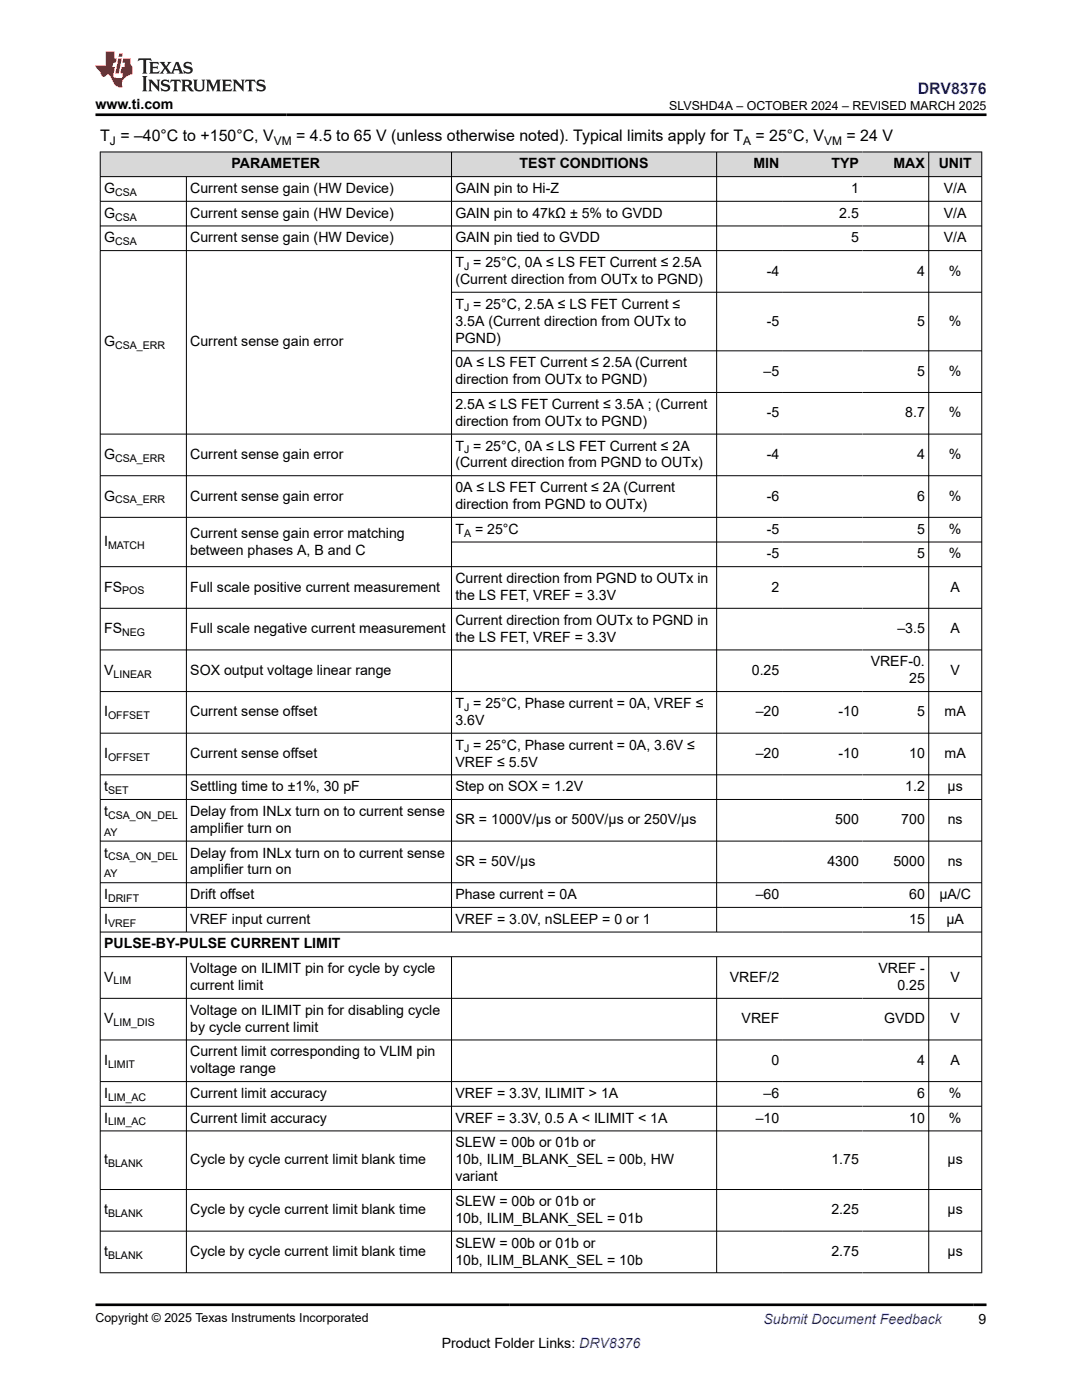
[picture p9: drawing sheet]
<svg xmlns="http://www.w3.org/2000/svg" width="216mm" height="279mm" viewBox="0 0 216 279" stroke-linecap="round" stroke-linejoin="round" font-family="sans-serif">
<defs><g id="words">
<text font-size="3.2" fill="#00f" x="183.1" y="18.7">DRV8376</text>
<g font-size="3.2">
<text x="20" y="28.2">T = –40°C to +150°C, V</text>
<text x="59.1" y="28.2">= 4.5 to 65 V (unless otherwise noted). Typical limits apply for T</text>
<text x="150.7" y="28.2">= 25°C, V</text>
<text x="168.9" y="28.2">= 24 V</text>
</g>
<g font-size="2.8">
<text x="19" y="21.8">www.ti.com</text>
<text x="46.2" y="33.6">PARAMETER</text>
<text x="103.7" y="33.6">TEST CONDITIONS</text>
<text x="150.3" y="33.6">MIN</text>
<text x="165.9" y="33.6">TYP</text>
<text x="178.3" y="33.6">MAX</text>
<text x="187.3" y="33.6">UNIT</text>
<text x="20.8" y="38.5">G</text>
<text x="38" y="38.5">Current sense gain (HW Device)</text>
<text x="90.9" y="38.5">GAIN pin to Hi-Z</text>
<text x="169.8" y="38.5">1</text>
<text x="188.3" y="38.5">V/A</text>
<text x="20.8" y="43.4">G</text>
<text x="38" y="43.4">Current sense gain (HW Device)</text>
<text x="90.9" y="43.4">GAIN pin to 47kΩ ± 5% to GVDD</text>
<text x="167.5" y="43.4">2.5</text>
<text x="188.3" y="43.4">V/A</text>
<text x="20.8" y="48.4">G</text>
<text x="38" y="48.4">Current sense gain (HW Device)</text>
<text x="90.9" y="48.4">GAIN pin tied to GVDD</text>
<text x="90.9" y="53.3">T = 25°C, 0A ≤ LS FET Current ≤ 2.5A</text>
<text x="169.8" y="48.4">5</text>
<text x="188.3" y="48.4">V/A</text>
<text x="90.9" y="56.7">(Current direction from OUTx to PGND)</text>
<text x="153" y="55">-4</text>
<text x="183" y="55">4</text>
<text x="189.4" y="55">%</text>
<text x="90.9" y="61.6">T = 25°C, 2.5A ≤ LS FET Current ≤</text>
<text x="90.9" y="65">3.5A (Current direction from OUTx to</text>
<text x="153" y="65">-5</text>
<text x="183" y="65">5</text>
<text x="189.4" y="65">%</text>
<text x="20.8" y="69.1">G</text>
<text x="38" y="69.1">Current sense gain error</text>
<text x="90.9" y="68.4">PGND)</text>
<text x="90.9" y="73.3">0A ≤ LS FET Current ≤ 2.5A (Current</text>
<text x="90.9" y="76.7">direction from OUTx to PGND)</text>
<text x="152.4" y="75">–5</text>
<text x="183" y="75">5</text>
<text x="189.4" y="75">%</text>
<text x="90.9" y="81.6">2.5A ≤ LS FET Current ≤ 3.5A ; (Current</text>
<text x="153" y="83.3">-5</text>
<text x="180.6" y="83.3">8.7</text>
<text x="189.4" y="83.3">%</text>
<text x="90.9" y="85">direction from OUTx to PGND)</text>
<text x="90.9" y="89.9">T = 25°C, 0A ≤ LS FET Current ≤ 2A</text>
<text x="20.8" y="91.6">G</text>
<text x="38" y="91.6">Current sense gain error</text>
<text x="90.9" y="93.3">(Current direction from PGND to OUTx)</text>
<text x="153" y="91.6">-4</text>
<text x="183" y="91.6">4</text>
<text x="189.4" y="91.6">%</text>
<text x="20.8" y="99.9">G</text>
<text x="38" y="99.9">Current sense gain error</text>
<text x="90.9" y="98.2">0A ≤ LS FET Current ≤ 2A (Current</text>
<text x="90.9" y="101.6">direction from PGND to OUTx)</text>
<text x="153" y="99.9">-6</text>
<text x="183" y="99.9">6</text>
<text x="189.4" y="99.9">%</text>
<text x="38" y="107.3">Current sense gain error matching</text>
<text x="90.9" y="106.5">T</text>
<text x="94.8" y="106.5">= 25°C</text>
<text x="153" y="106.5">-5</text>
<text x="183" y="106.5">5</text>
<text x="189.4" y="106.5">%</text>
<text x="20.8" y="109">I</text>
<text x="38" y="110.7">between phases A, B and C</text>
<text x="153" y="111.4">-5</text>
<text x="183" y="111.4">5</text>
<text x="189.4" y="111.4">%</text>
<text x="20.8" y="118.1">FS</text>
<text x="38" y="118.1">Full scale positive current measurement</text>
<text x="90.9" y="116.4">Current direction from PGND to OUTx in</text>
<text x="90.9" y="119.8">the LS FET, VREF = 3.3V</text>
<text x="153.9" y="118.1">2</text>
<text x="189.7" y="118.1">A</text>
<text x="90.9" y="124.7">Current direction from OUTx to PGND in</text>
<text x="20.8" y="126.4">FS</text>
<text x="38" y="126.4">Full scale negative current measurement</text>
<text x="90.9" y="128.1">the LS FET, VREF = 3.3V</text>
<text x="179.1" y="126.4">–3.5</text>
<text x="189.7" y="126.4">A</text>
<text x="20.8" y="134.7">V</text>
<text x="38" y="134.7">SOX output voltage linear range</text>
<text x="150" y="134.7">0.25</text>
<text x="173.7" y="133">VREF-0.</text>
<text x="181.4" y="136.4">25</text>
<text x="189.7" y="134.7">V</text>
<text x="20.8" y="143">I</text>
<text x="38" y="143">Current sense offset</text>
<text x="90.9" y="141.3">T = 25°C, Phase current = 0A, VREF ≤</text>
<text x="150.8" y="143">–20</text>
<text x="167.3" y="143">-10</text>
<text x="183" y="143">5</text>
<text x="188.5" y="143">mA</text>
<text x="90.9" y="144.7">3.6V</text>
<text x="90.9" y="149.6">T = 25°C, Phase current = 0A, 3.6V ≤</text>
<text x="20.8" y="151.3">I</text>
<text x="38" y="151.3">Current sense offset</text>
<text x="90.9" y="153">VREF ≤ 5.5V</text>
<text x="150.8" y="151.3">–20</text>
<text x="167.3" y="151.3">-10</text>
<text x="181.4" y="151.3">10</text>
<text x="188.5" y="151.3">mA</text>
<text x="20.8" y="157.9">t</text>
<text x="38" y="157.9">Settling time to ±1%, 30 pF</text>
<text x="90.9" y="157.9">Step on SOX = 1.2V</text>
<text x="180.6" y="157.9">1.2</text>
<text x="189.1" y="157.9">μs</text>
<text x="20.8" y="162.8">t</text>
<text x="38" y="162.8">Delay from INLx turn on to current sense</text>
<text x="38" y="166.2">amplifier turn on</text>
<text x="90.9" y="164.5">SR = 1000V/μs or 500V/μs or 250V/μs</text>
<text x="166.7" y="164.5">500</text>
<text x="179.8" y="164.5">700</text>
<text x="189.1" y="164.5">ns</text>
<text x="20.8" y="171.1">t</text>
<text x="38" y="171.1">Delay from INLx turn on to current sense</text>
<text x="90.9" y="172.8">SR = 50V/μs</text>
<text x="165.1" y="172.8">4300</text>
<text x="178.3" y="172.8">5000</text>
<text x="189.1" y="172.8">ns</text>
<text x="20.8" y="179.4">I</text>
<text x="38" y="174.5">amplifier turn on</text>
<text x="38" y="179.4">Drift offset</text>
<text x="90.9" y="179.4">Phase current = 0A</text>
<text x="150.8" y="179.4">–60</text>
<text x="181.4" y="179.4">60</text>
<text x="187.4" y="179.4">µA/C</text>
<text x="20.8" y="184.4">I</text>
<text x="38" y="184.4">VREF input current</text>
<text x="90.9" y="184.4">VREF = 3.0V, nSLEEP = 0 or 1</text>
<text x="181.4" y="184.4">15</text>
<text x="188.9" y="184.4">µA</text>
<text x="20.8" y="189.3">PULSE-BY-PULSE CURRENT LIMIT</text>
<text x="20.8" y="195.9">V</text>
<text x="38" y="194.2">Voltage on ILIMIT pin for cycle by cycle</text>
<text x="38" y="197.6">current limit</text>
<text x="145.6" y="195.9">VREF/2</text>
<text x="175.3" y="194.2">VREF -</text>
<text x="179.1" y="197.6">0.25</text>
<text x="189.7" y="195.9">V</text>
<text x="38" y="202.5">Voltage on ILIMIT pin for disabling cycle</text>
<text x="20.8" y="204.2">V</text>
<text x="38" y="205.9">by cycle current limit</text>
<text x="148" y="204.2">VREF</text>
<text x="176.4" y="204.2">GVDD</text>
<text x="189.7" y="204.2">V</text>
<text x="20.8" y="212.5">I</text>
<text x="38" y="210.8">Current limit corresponding to VLIM pin</text>
<text x="38" y="214.2">voltage range</text>
<text x="153.9" y="212.5">0</text>
<text x="183" y="212.5">4</text>
<text x="189.7" y="212.5">A</text>
<text x="20.8" y="219.1">I</text>
<text x="38" y="219.1">Current limit accuracy</text>
<text x="90.9" y="219.1">VREF = 3.3V, ILIMIT &gt; 1A</text>
<text x="152.4" y="219.1">–6</text>
<text x="183" y="219.1">6</text>
<text x="189.4" y="219.1">%</text>
<text x="20.8" y="224.1">I</text>
<text x="38" y="224.1">Current limit accuracy</text>
<text x="90.9" y="224.1">VREF = 3.3V, 0.5 A &lt; ILIMIT &lt; 1A</text>
<text x="150.8" y="224.1">–10</text>
<text x="181.4" y="224.1">10</text>
<text x="189.4" y="224.1">%</text>
<text x="20.8" y="232.4">t</text>
<text x="38" y="232.4">Cycle by cycle current limit blank time</text>
<text x="90.9" y="229">SLEW = 00b or 01b or</text>
<text x="90.9" y="232.4">10b, ILIM_BLANK_SEL = 00b, HW</text>
<text x="165.9" y="232.4">1.75</text>
<text x="189.1" y="232.4">µs</text>
<text x="90.9" y="235.7">variant</text>
<text x="20.8" y="242.4">t</text>
<text x="38" y="242.4">Cycle by cycle current limit blank time</text>
<text x="90.9" y="240.7">SLEW = 00b or 01b or</text>
<text x="90.9" y="244.1">10b, ILIM_BLANK_SEL = 01b</text>
<text x="165.9" y="242.4">2.25</text>
<text x="189.1" y="242.4">µs</text>
<text x="20.8" y="250.7">t</text>
<text x="38" y="250.7">Cycle by cycle current limit blank time</text>
<text x="90.9" y="249">SLEW = 00b or 01b or</text>
<text x="165.9" y="250.7">2.75</text>
<text x="189.1" y="250.7">µs</text>
<text x="90.9" y="252.4">10b, ILIM_BLANK_SEL = 10b</text>
<text x="88.1" y="269">Product Folder Links: DRV8376</text>
<text x="195.3" y="264.2">9</text>
</g>
<text font-size="2.8" fill="#00f" x="152.4" y="264.2">Submit Document Feedback</text>
<g font-size="2.5">
<text x="133.5" y="21.9">SLVSHD4A – OCTOBER 2024 – REVISED MARCH 2025</text>
<text x="19" y="263.9">Copyright © 2025 Texas Instruments Incorporated</text>
</g>
<g font-size="2.4">
<text x="21.9" y="28.9">J</text>
<text x="54.6" y="28.9">VM</text>
<text x="148.3" y="28.9">A</text>
<text x="164.5" y="28.9">VM</text>
</g>
<g font-size="2.1">
<text x="23" y="39.1">CSA</text>
<text x="23" y="44">CSA</text>
<text x="23" y="48.9">CSA</text>
<text x="92.6" y="53.9">J</text>
<text x="92.6" y="62.2">J</text>
<text x="23" y="69.7">CSA_ERR</text>
<text x="23" y="92.2">CSA_ERR</text>
<text x="92.6" y="90.5">J</text>
<text x="23" y="100.5">CSA_ERR</text>
<text x="92.6" y="107.1">A</text>
<text x="21.6" y="109.5">MATCH</text>
<text x="24.4" y="118.6">POS</text>
<text x="24.4" y="126.9">NEG</text>
<text x="22.6" y="135.2">LINEAR</text>
<text x="21.6" y="143.5">OFFSET</text>
<text x="92.6" y="141.9">J</text>
<text x="21.6" y="151.9">OFFSET</text>
<text x="92.6" y="150.2">J</text>
<text x="21.6" y="158.5">SET</text>
<text x="20.8" y="166.8">AY</text>
<text x="21.6" y="163.4">CSA_ON_DEL</text>
<text x="21.6" y="171.7">CSA_ON_DEL</text>
<text x="20.8" y="175.1">AY</text>
<text x="21.6" y="180">DRIFT</text>
<text x="21.6" y="184.9">VREF</text>
<text x="22.6" y="196.5">LIM</text>
<text x="22.6" y="204.8">LIM_DIS</text>
<text x="21.6" y="213.1">LIMIT</text>
<text x="21.6" y="219.7">LIM_AC</text>
<text x="21.6" y="224.6">LIM_AC</text>
<text x="21.6" y="232.9">BLANK</text>
<text x="21.6" y="242.9">BLANK</text>
<text x="21.6" y="251.2">BLANK</text>
</g>
</g></defs>
<g fill="#d8d8d8">
<path d="M20 30.3h175.9v5h-175.9z" fill-rule="evenodd"/>
<path d="M20.1 30.4h69.9v4.8h-69.9z" fill-rule="evenodd"/>
<path d="M90.2 30.4h52.7v4.8h-52.7z" fill-rule="evenodd"/>
<path d="M143.1 30.4h13.1v4.8h-13.1z" fill-rule="evenodd"/>
<path d="M156.2 30.4h15.9v4.8h-15.9z" fill-rule="evenodd"/>
<path d="M172.1 30.4h13.2v4.8h-13.2z" fill-rule="evenodd"/>
<path d="M185.4 30.4h10.4v4.8h-10.4z" fill-rule="evenodd"/>
</g>
<g fill="none" stroke="#000" stroke-width=".2">
<path d="M19.9 30.3h176.1M19.9 35.3h176.1M20 30.3v223.8M37.2 35.3v150.8M90.1 30.3v155.8M143 30.3v155.8M185.3 30.3v155.8M195.9 30.3v223.8M19.9 40.2h176.1M19.9 45.1h176.1M19.9 50h176.1M90.1 58.3h105.9"/>
<path d="M90.1 70h105.9M90.1 78.3h105.9M19.9 94.9h176.1M196 86.6h-176.1M19.9 103.2h176.1M19.9 113.1h176.1M90.1 108.2h105.9M19.9 121.4h176.1M19.9 129.7h176.1M19.9 138h176.1M19.9 146.3h176.1M19.9 154.6h176.1"/>
<path d="M19.9 159.6h176.1M19.9 167.9h176.1M19.9 176.2h176.1M19.9 181.1h176.1M19.9 186h176.1M19.9 190.9h176.1M19.9 199.2h176.1M37.2 190.9v63.2M90.1 190.9v63.2M143 190.9v63.2M185.3 190.9v63.2M19.9 207.5h176.1"/>
<path d="M19.9 215.9h176.1M19.9 220.8h176.1M19.9 225.7h176.1M19.9 237.4h176.1M19.9 245.7h176.1M19.9 254h176.1"/>
</g>
<path d="M27.7 11.6l-.2 .6 .5-.2h.6v.1v2.2l-.2 .4h1l-.2-.4v-2.2v-.1h.5l.5 .2-.1-.6zM29.8 12.4l.2 .3v1.6l-.2 .4h1.9l.1-.6a1.08 1.08 0 0 1-1.3 .2v-.7h.6l.4 .2v-.7l-.4 .2h-.6v-.5l.2-.2a1 1 0 0 1 1 .3l-.1-.5zM31.8 12.4l1 1.1-1 1.2h.9l-.2-.2 .4-.8 .5 .8-.2 .2h1.6l-.2-.2 .1-.5h1l.1 .5-.1 .2h.9l-.2-.4-.8-1.9h-.5l-1 2.1-.8-1.1 .9-1h-.8l.2 .2-.5 .6-.3-.6 .1-.2zM35.2 12.8l.4 1h-.8zM36.8 12.5a.65 .65 0 0 0-.2 .7 .65 .65 0 0 0 .6 .5l.7 .1 .1 .3a.79 .79 0 0 1-.7 .4 .79 .79 0 0 1-.7-.5l.1 .7 .2-.1a.93 .93 0 0 0 1.1 0 .93 .93 0 0 0 .4-.9 1.46 1.46 0 0 0-1.2-.6l-.1-.3a1.09 1.09 0 0 1 1.2 .2l-.2-.6-.1 .1-.6-.2zM28.4 15.2l.2 .4v2.2l-.2 .4h1l-.2-.4v-2.2l.2-.4zM29.6 15.9l.2 .4v1.5l-.2 .4h.8l-.3-.4v-1.3l1.7 1.8v-2l.2-.4h-.8l.2 .2 .1 1.1-1.2-1.3zM32.3 16a.65 .65 0 0 0-.2 .8 .65 .65 0 0 0 .7 .4l.6 .2 .1 .2a.79 .79 0 0 1-.7 .4 .79 .79 0 0 1-.7-.5l.1 .7 .2-.1a.93 .93 0 0 0 1.1 .1 .93 .93 0 0 0 .4-1 1.46 1.46 0 0 0-1.2-.5l-.1-.4a1.09 1.09 0 0 1 1.2 .2l-.2-.6-.1 .1-.6-.1zM34.1 15.9l-.1 .6a.63 .63 0 0 1 .7-.3l.1 1.6-.3 .4h1l-.2-.4v-1.6a.66 .66 0 0 1 .8 .3l-.1-.6zM36.2 15.9l.2 .4v1.5l-.2 .4h.9l-.2-.2v-.7h.5l.1 .2a.79 .79 0 0 0 1.2 .6l-1-.9a.61 .61 0 0 0 .6-.6 .61 .61 0 0 0-.5-.7zM36.9 16.2h.2a.47 .47 0 0 1 .5 .1 .47 .47 0 0 1 .1 .5l-.2 .1-.6 .1zM38.5 15.9l.2 .2a2.27 2.27 0 0 0 .4 2 1.04 1.04 0 0 0 1.7-.7v-1.3l.2-.2h-.8l.2 .4v1.1a.6 .6 0 0 1-.6 .6 .6 .6 0 0 1-.6-.6v-1.1l.3-.4zM41.1 15.9l.2 .4v1.5l-.2 .4h.7l-.2-.4v-1.4l.9 1.9 .8-1.9v1.4l-.2 .4h1l-.3-.4v-1.5l.3-.4h-.8l-.7 1.5-.7-1.5zM44.3 15.9l.2 .4v1.5l-.2 .4h1.9l.1-.6a1.09 1.09 0 0 1-1.3 .2v-.7h.6l.4 .2v-.6l-.4 .2h-.6v-.6l.2-.1a1.01 1.01 0 0 1 1 .3l-.1-.6zM46.4 15.9l.3 .4v1.5l-.3 .4h.8l-.2-.4v-1.3l1.6 1.8v-2l.2-.4h-.7l.2 .2v1.1l-1.2-1.3zM49 15.9l-.1 .6a.63 .63 0 0 1 .8-.3v1.6l-.3 .4h1l-.2-.4v-1.6a.66 .66 0 0 1 .8 .3l-.1-.6zM51.4 16a.65 .65 0 0 0-.2 .8 .65 .65 0 0 0 .6 .4l.6 .2 .2 .2a.79 .79 0 0 1-.8 .4 .79 .79 0 0 1-.6-.5l.1 .7 .2-.1a.93 .93 0 0 0 1 .1 .93 .93 0 0 0 .5-1 1.46 1.46 0 0 0-1.3-.5l-.1-.4a1.09 1.09 0 0 1 1.3 .2l-.2-.6-.2 .1-.5-.1z" fill="#231f20"/>
<path d="M21.1 10.3v2.7h-2.1l.1 .4 .9 1a.95 .95 0 0 0 .9 .9 .59 .59 0 0 1 .6-.4 .59 .59 0 0 1 .5 .3l.4 .8a1.59 1.59 0 0 0 2.1 1.4 1.61 1.61 0 0 1 1-2.3l1-.3-.1-1.5a1.59 1.59 0 0 1-.4-1.7h-1.4l-.2 .9h.5l-.1 .9h-.5l-.2 .9v.3l.4 .1-.2 .9h-.6a.73 .73 0 0 1-1.1-.7l.3-1.5h-.5l.2-.9h.5l.2-.9h-.5v-1.3zM23.6 11.6l-.6 3.1h.7l.6-3.1zM23.8 10.7l-.1 .6h.7l.1-.6z" fill="#ed1c24"/>
<path d="M19 22.9h177.8M19 260.4h177.8" fill="none" stroke="#000" stroke-width=".53"/>
<use href="#words"/>
</svg>
